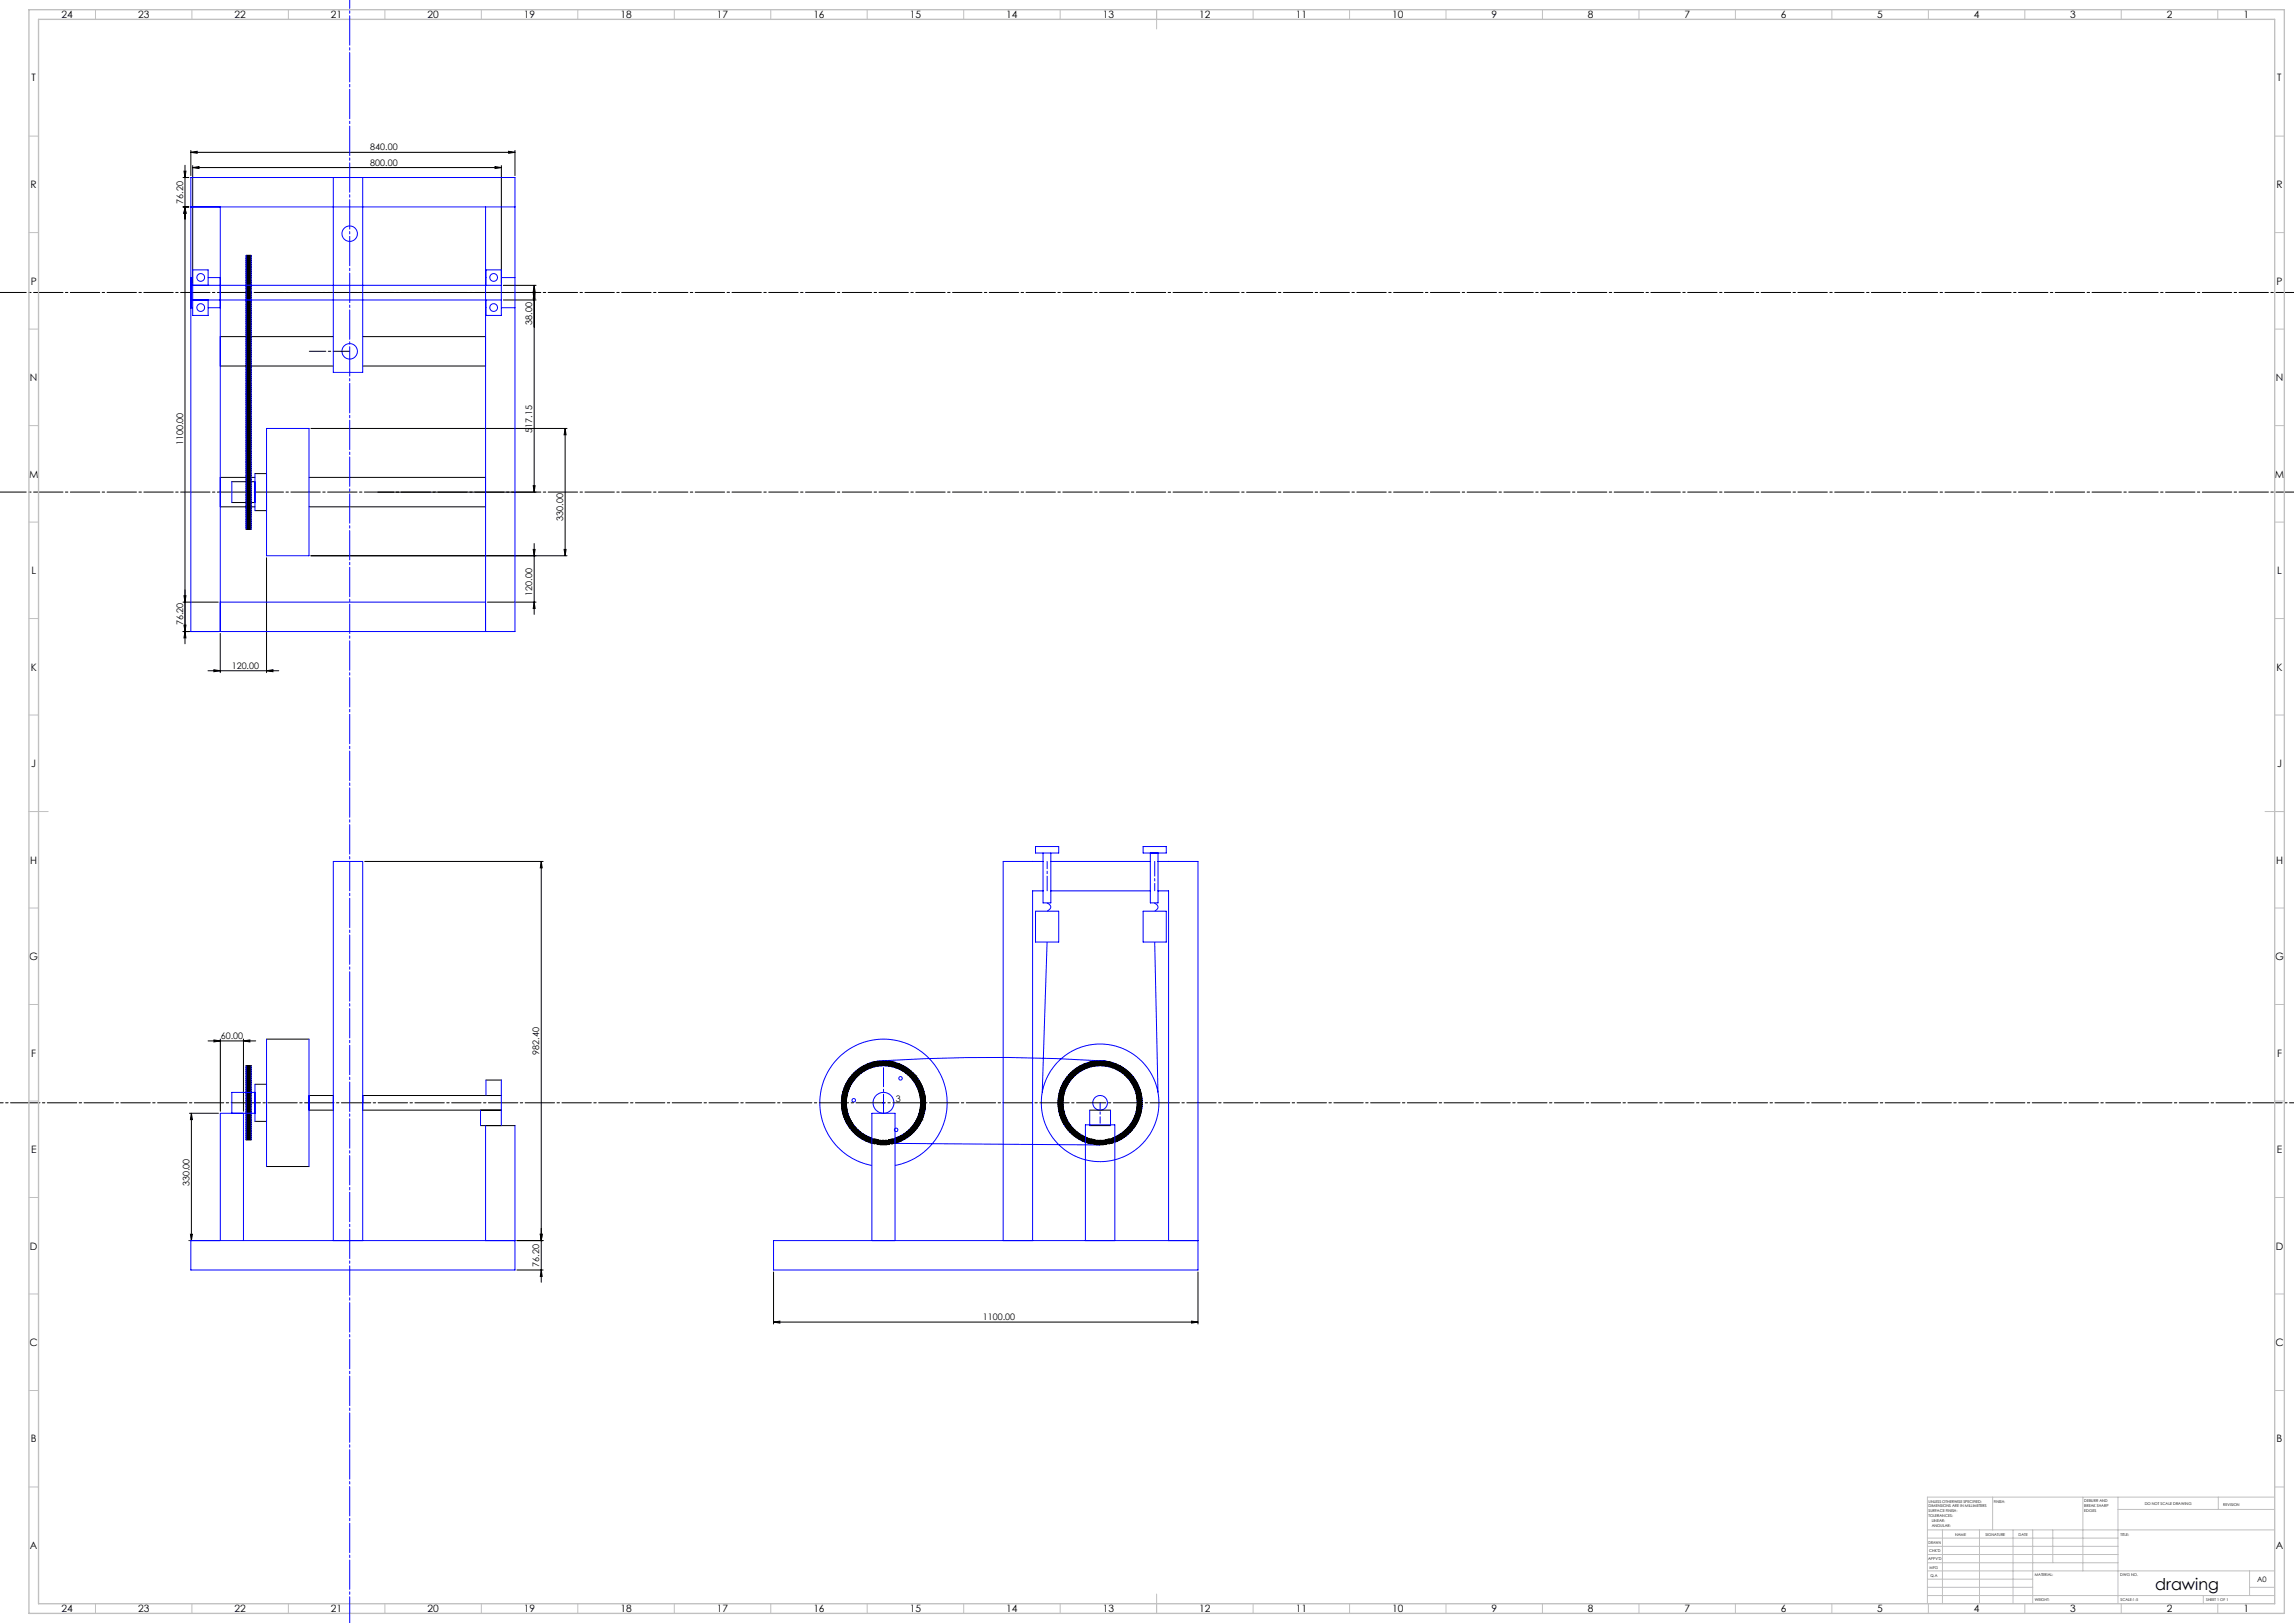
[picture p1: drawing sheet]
<svg xmlns="http://www.w3.org/2000/svg" width="1189mm" height="841mm" viewBox="0 0 1189 841" stroke-linecap="round" stroke-linejoin="round" font-family="sans-serif">
<defs><g id="words">
<text font-size="8.5" x="1117" y="824">drawing</text>
<g font-size="5.3">
<text x="32" y="9">24</text>
<text x="72" y="9">23</text>
<text x="122" y="9">22</text>
<text x="172" y="9">21</text>
<text x="222" y="9">20</text>
<text x="272" y="9">19</text>
<text x="322" y="9">18</text>
<text x="372" y="9">17</text>
<text x="422" y="9">16</text>
<text x="472" y="9">15</text>
<text x="522" y="9">14</text>
<text x="572" y="9">13</text>
<text x="622" y="9">12</text>
<text x="672" y="9">11</text>
<text x="722" y="9">10</text>
<text x="773" y="9">9</text>
<text x="823" y="9">8</text>
<text x="873" y="9">7</text>
<text x="923" y="9">6</text>
<text x="973" y="9">5</text>
<text x="1023" y="9">4</text>
<text x="1073" y="9">3</text>
<text x="1123" y="9">2</text>
<text x="1163" y="9">1</text>
<text x="16" y="42">T</text>
<text x="1180" y="42">T</text>
<text x="16" y="97">R</text>
<text x="1180" y="97">R</text>
<text x="16" y="147">P</text>
<text x="1180" y="147">P</text>
<text x="16" y="197">N</text>
<text x="1180" y="197">N</text>
<text x="15" y="247">M</text>
<text x="1179" y="247">M</text>
<text x="16" y="297">L</text>
<text x="1180" y="297">L</text>
<text x="16" y="347">K</text>
<text x="1180" y="347">K</text>
<text x="16" y="397">J</text>
<text x="1180" y="397">J</text>
<text x="16" y="447">H</text>
<text x="1180" y="447">H</text>
<text x="15" y="497">G</text>
<text x="1179" y="497">G</text>
<text x="16" y="547">F</text>
<text x="1180" y="547">F</text>
<text x="16" y="597">E</text>
<text x="1180" y="597">E</text>
<text x="16" y="647">D</text>
<text x="1180" y="647">D</text>
<text x="15" y="697">C</text>
<text x="1179" y="697">C</text>
<text x="16" y="747">B</text>
<text x="1180" y="747">B</text>
<text x="16" y="803">A</text>
<text x="1180" y="803">A</text>
<text x="32" y="835">24</text>
<text x="72" y="835">23</text>
<text x="122" y="835">22</text>
<text x="172" y="835">21</text>
<text x="222" y="835">20</text>
<text x="272" y="835">19</text>
<text x="322" y="835">18</text>
<text x="372" y="835">17</text>
<text x="422" y="835">16</text>
<text x="472" y="835">15</text>
<text x="522" y="835">14</text>
<text x="572" y="835">13</text>
<text x="622" y="835">12</text>
<text x="672" y="835">11</text>
<text x="722" y="835">10</text>
<text x="773" y="835">9</text>
<text x="823" y="835">8</text>
<text x="873" y="835">7</text>
<text x="923" y="835">6</text>
<text x="973" y="835">5</text>
<text x="1023" y="835">4</text>
<text x="1073" y="835">3</text>
<text x="1123" y="835">2</text>
<text x="1163" y="835">1</text>
</g>
<g font-size="4.7">
<text x="192" y="78">840.00</text>
<text x="192" y="86">800.00</text>
<text x="95" y="106" transform="rotate(-90 95 106)">76.20</text>
<text x="276" y="168" transform="rotate(-90 276 168)">38.00</text>
<text x="276" y="224" transform="rotate(-90 276 224)">517.15</text>
<text x="95" y="231" transform="rotate(-90 95 231)">1100.00</text>
<text x="292" y="270" transform="rotate(-90 292 270)">330.00</text>
<text x="276" y="309" transform="rotate(-90 276 309)">120.00</text>
<text x="95" y="324" transform="rotate(-90 95 324)">76.20</text>
<text x="120" y="347">120.00</text>
<text x="114" y="538">60.00</text>
<text x="280" y="546" transform="rotate(-90 280 546)">982.40</text>
<text x="464" y="571">3</text>
<text x="98" y="615" transform="rotate(-90 98 615)">330.00</text>
<text x="280" y="656" transform="rotate(-90 280 656)">76.20</text>
<text x="509" y="684">1100.00</text>
</g>
<text font-size="3.9" x="1170" y="820">A0</text>
<g font-size="2">
<text x="1000" y="779">UNLESS OTHERWISE SPECIFIED:</text>
<text x="1033" y="779">FINISH:</text>
<text x="1080" y="778">DEBURR AND</text>
<text x="1112" y="780">DO NOT SCALE DRAWING</text>
<text x="1000" y="781">DIMENSIONS ARE IN MILLIMETERS</text>
<text x="1000" y="784">SURFACE FINISH:</text>
<text x="1080" y="781">BREAK SHARP</text>
<text x="1080" y="783">EDGES</text>
<text x="1152" y="780">REVISION</text>
<text x="1000" y="786">TOLERANCES:</text>
<text x="1001" y="789">LINEAR:</text>
<text x="1001" y="791">ANGULAR:</text>
<text x="1013" y="796">NAME</text>
<text x="1029" y="796">SIGNATURE</text>
<text x="1046" y="796">DATE</text>
<text x="1099" y="796">TITLE:</text>
<text x="1000" y="800">DRAWN</text>
<text x="999" y="808">APPV'D</text>
<text x="1000" y="804">CHK'D</text>
<text x="1000" y="813">MFG</text>
<text x="1001" y="817">Q.A</text>
<text x="1055" y="817">MATERIAL:</text>
<text x="1099" y="817">DWG NO.</text>
<text x="1055" y="830">WEIGHT:</text>
<text x="1099" y="830">SCALE:1:5</text>
<text x="1143" y="830">SHEET 1 OF 1</text>
</g>
</g></defs>
<g fill="none" stroke="#000" stroke-width=".52">
<path d="M99 79l3-1v1zM99 78v13M99 79h168M264 78l3 1h-3zM267 78v13M95 92h3M95 89h1v3zM96 86v248M100 87l3-1v1zM100 86v61M100 87h160M257 86l3 1h-3z"/>
<path d="M260 86v61M95 107h3M96 107v4h-1zM128 132h2M128 133h2M128 134h2M128 135h2M128 136h2M128 137h2M128 138h2M128 139h2M128 140h2"/>
<path d="M128 133h.1M128 134h.1M128 135h.1M128 136h.1M128 137h.1M128 138h.1M128 139h.1M129 133h1M129 134h1M129 135h1M129 136h1M129 137h1"/>
<path d="M129 138h1M129 139h1M128 141h2M128 142h2M128 143h2M128 144h2M128 145h2M128 146h2M128 147h2M128 148h2M128 149h2M128 150h2"/>
<path d="M128 151h2M128 152h2M128 153h2M128 154h2M128 155h2M128 156h2M128 157h2M128 158h2M128 159h2M128 160h2M128 140h.1M128 141h.1"/>
<path d="M128 142h.1M128 143h.1M128 144h.1M128 145h.1M128 146h.1M128 147h.1M128 148h.1M128 149h.1M128 150h.1M128 151h.1M128 152h.1M128 153h.1"/>
<path d="M128 154h.1M128 155h.1M128 156h.1M128 157h.1M128 158h.1M128 159h.1M129 140h1M129 141h1M129 142h1M129 143h1M129 144h1M129 145h1"/>
<path d="M129 146h1M129 147h1M129 148h1M129 149h1M129 150h1M129 151h1M129 152h1M129 153h1M129 154h1M129 155h1M129 156h1M129 157h1"/>
<path d="M129 158h1M129 159h1M135 152h143M261 148h17M261 155h17M276 152h1v3zM277 148v107M277 148v3h-1zM277 152v3h-1zM114 174h59M128 161h2M128 162h2"/>
<path d="M128 163h2M128 164h2M128 165h2M128 166h2M128 167h2M128 168h2M128 169h2M128 170h2M128 171h2M128 172h2M128 173h2M128 174h2"/>
<path d="M128 175h2M128 176h2M128 177h2M128 178h2M128 179h2M128 180h2M128 160h.1M128 161h.1M128 162h.1M128 163h.1M128 164h.1M128 165h.1"/>
<path d="M128 166h.1M128 167h.1M128 168h.1M128 169h.1M128 170h.1M128 171h.1M128 172h.1M128 173h.1M128 174h.1M128 175h.1M128 176h.1M128 177h.1"/>
<path d="M128 178h.1M128 179h.1M129 160h1M129 161h1M129 162h1M129 163h1M129 164h1M129 165h1M129 166h1M129 167h1M129 168h1M129 169h1"/>
<path d="M129 170h1M129 171h1M129 172h1M129 173h1M129 174h1M129 175h1M129 176h1M129 177h1M129 178h1M129 179h1M188 174h64M114 190h59"/>
<path d="M128 181h2M128 182h2M128 183h2M128 184h2M128 185h2M128 186h2M128 187h2M128 188h2M128 189h2M128 190h2M128 191h2M128 192h2"/>
<path d="M128 193h2M128 194h2M128 195h2M128 196h2M128 197h2M128 198h2M128 199h2M128 200h2M128 180h.1M128 181h.1M128 182h.1M128 183h.1"/>
<path d="M128 184h.1M128 185h.1M128 186h.1M128 187h.1M128 188h.1M128 189h.1M128 190h.1M128 191h.1M128 192h.1M128 193h.1M128 194h.1M128 195h.1"/>
<path d="M128 196h.1M128 197h.1M128 198h.1M128 199h.1M129 180h1M129 181h1M129 182h1M129 183h1M129 184h1M129 185h1M129 186h1M129 187h1"/>
<path d="M129 188h1M129 189h1M129 190h1M129 191h1M129 192h1M129 193h1M129 194h1M129 195h1M129 196h1M129 197h1M129 198h1M129 199h1"/>
<path d="M188 190h64M128 201h2M128 202h2M128 203h2M128 204h2M128 205h2M128 206h2M128 207h2M128 208h2M128 209h2M128 210h2M128 211h2"/>
<path d="M128 212h2M128 213h2M128 214h2M128 215h2M128 216h2M128 217h2M128 218h2M128 219h2M128 220h2M128 200h.1M128 201h.1M128 202h.1"/>
<path d="M128 203h.1M128 204h.1M128 205h.1M128 206h.1M128 207h.1M128 208h.1M128 209h.1M128 210h.1M128 211h.1M128 212h.1M128 213h.1M128 214h.1"/>
<path d="M128 215h.1M128 216h.1M128 217h.1M128 218h.1M128 219h.1M129 200h1M129 201h1M129 202h1M129 203h1M129 204h1M129 205h1M129 206h1"/>
<path d="M129 207h1M129 208h1M129 209h1M129 210h1M129 211h1M129 212h1M129 213h1M129 214h1M129 215h1M129 216h1M129 217h1M129 218h1"/>
<path d="M129 219h1M128 221h2M128 222h2M128 223h2M128 224h2M128 225h2M128 226h2M128 227h2M128 228h2M128 229h2M128 230h2M128 231h2"/>
<path d="M128 232h2M128 233h2M128 234h2M128 235h2M128 236h2M128 237h2M128 238h2M128 239h2M128 240h2M128 220h.1M128 221h.1M128 222h.1"/>
<path d="M128 223h.1M128 224h.1M128 225h.1M128 226h.1M128 227h.1M128 228h.1M128 229h.1M128 230h.1M128 231h.1M128 232h.1M128 233h.1M128 234h.1"/>
<path d="M128 235h.1M128 236h.1M128 237h.1M128 238h.1M128 239h.1M129 220h1M129 221h1M129 222h1M129 223h1M129 224h1M129 225h1M129 226h1"/>
<path d="M129 227h1M129 228h1M129 229h1M129 230h1M129 231h1M129 232h1M129 233h1M129 234h1M129 235h1M129 236h1M129 237h1M129 238h1"/>
<path d="M129 239h1M161 222h133M293 222v3h-1zM293 222v66M114 247h18M120 250h12M128 245h2M128 241h2M128 242h2M128 243h2M128 244h2M128 246h2"/>
<path d="M128 247h2M128 248h2M128 249h2M128 250h2M128 251h2M128 252h2M128 253h2M128 254h2M128 255h2M128 256h2M128 257h2M128 258h2"/>
<path d="M128 259h2M128 260h2M128 240h.1M128 241h.1M128 242h.1M128 243h.1M128 244h.1M128 245h.1M128 246h.1M128 247h.1M128 248h.1M128 249h.1"/>
<path d="M128 250h.1M128 251h.1M128 252h.1M128 253h.1M128 254h.1M128 255h.1M128 256h.1M128 257h.1M128 258h.1M128 259h.1M129 240h1M129 241h1"/>
<path d="M129 242h1M129 243h1M129 244h1M129 245h1M129 246h1M129 247h1M129 248h1M129 249h1M129 250h1M129 251h1M129 252h1M129 253h1"/>
<path d="M129 254h1M129 255h1M129 256h1M129 257h1M129 258h1M129 259h1M132 245h6M160 247h92M196 255h82M276 252h1v3zM114 263h18M120 260h12"/>
<path d="M128 265h2M128 274h2M128 261h2M128 262h2M128 263h2M128 264h2M128 266h2M128 267h2M128 268h2M128 269h2M128 270h2M128 271h2"/>
<path d="M128 272h2M128 273h2M128 261h.1M128 262h.1M128 263h.1M128 264h.1M128 265h.1M128 266h.1M128 267h.1M128 268h.1M128 269h.1M128 270h.1"/>
<path d="M128 271h.1M128 272h.1M128 273h.1M128 274h.1M129 261h1M129 262h1M129 263h1M129 264h1M129 265h1M129 266h1M129 267h1M129 268h1"/>
<path d="M129 269h1M129 270h1M129 271h1M129 272h1M129 273h1M129 274h1M132 265h6M160 263h92M138 289v60M161 288h133M276 285h1v3zM277 282v36"/>
<path d="M292 285h1v3zM95 312h18M95 309h1v3zM253 312h25M277 312v3h-1zM95 324h1v3zM96 327v4h-1zM113 327h-18M114 328v21M108 348h36M111 347l3 1h-3zM138 348l3-1v1z"/>
<path d="M189 446h93M281 446v218M281 446v4h-1zM108 539h25M111 539h3l-3 1zM114 538v38M126 539h4v1zM126 538v38M138 538h22M128 552h2M128 553h2M128 554h2"/>
<path d="M128 555h2M128 556h2M128 557h2M128 558h2M128 559h2M128 560h2M128 553h.1M128 554h.1M128 555h.1M128 556h.1M128 557h.1M128 558h.1"/>
<path d="M128 559h.1M129 553h1M129 554h1M129 555h1M129 556h1M129 557h1M129 558h1M129 559h1M252 560h8M440 559h1M440 559h3M440 558h1"/>
<path d="M441 558h3M441 558h1M441 559h1M441 557h4M442 557h3M442 557h.1M442 556h4M443 556h4M443 560h-4M443 557h1M443 558h1M443 559h.1"/>
<path d="M443 556h1M443 559h-3M444 555h4M444 555h1M444 556h1M444 557h1M444 558h1M445 554h5M445 554h.1M446 553h5M446 553h6M446 554h1"/>
<path d="M446 555h1M446 556h1M447 553h.1M447 552h8M448 552h20M448 553h1M448 554h1M448 555h1M448 555h-5M449 552h.1M449 551h18M449 553h1"/>
<path d="M449 554h1M449 552h1M450 554h-6M450 551h16M451 553h1M451 551h1M451 552h1M452 550h12M452 553h1M452 551h1M452 552h1M453 550h10"/>
<path d="M454 551h1M454 552h1M455 550h.1M456 550h1M456 551h1M456 552h1M457 550h1M457 551h1M457 552h1M459 550h1M459 551h1M459 552h1"/>
<path d="M460 550h1M460 551h1M460 552h1M460 552h9M462 551h1M462 552h1M462 553h1M463 553h7M464 553h1M464 551h1M464 552h1M464 553h6"/>
<path d="M465 553h1M465 552h1M465 554h1M466 554h5M467 553h1M467 554h1M467 552h.1M467 555h1M468 555h4M468 555h5M468 553h1M468 554h1"/>
<path d="M468 555h1M469 556h.1M469 556h4M470 556h4M470 554h1M470 555h1M470 556h1M470 557h1M470 557h4M471 557h3M471 558h4M471 555h1"/>
<path d="M471 556h1M471 557h1M471 558h1M472 558h3M472 558h.1M472 559h4M473 557h1M473 558h1M473 559h1M473 560h3M475 558h.1M475 559h1"/>
<path d="M552 559h4M552 559h1M553 558h.1M553 558h3M553 558h4M554 557h3M554 557h4M554 558h1M554 559h1M554 557h1M555 556h3M555 556h4"/>
<path d="M555 560h-3M556 559h-4M556 556h1M556 557h1M556 558h1M556 558h.1M556 555h4M556 555h1M557 554h5M557 555h1M557 556h1M557 557h1"/>
<path d="M558 554h.1M558 553h6M558 553h7M559 554h1M559 555h1M559 556h.1M559 553h1M560 552h8M560 552h21M560 555h-4M560 553h1M560 554h1"/>
<path d="M560 555h1M561 552h.1M561 551h18M562 554h-5M562 551h17M562 553h1M562 554h1M562 552h1M564 553h.1M564 551h.1M564 552h.1M564 550h12"/>
<path d="M565 553h1M565 551h1M565 552h1M565 550h10M567 551h1M567 552h1M567 550h1M568 550h1M568 551h1M568 552h1M570 550h1M570 551h1"/>
<path d="M570 552h1M572 550h.1M572 551h.1M572 552h.1M573 552h8M573 550h.1M573 551h1M573 552h1M575 553h1M575 551h1M575 552h1M576 553h6"/>
<path d="M576 553h1M576 551h1M576 552h1M577 553h5M578 553h1M578 554h1M578 552h1M578 554h5M579 554h5M579 553h1M579 554h1M579 552h1"/>
<path d="M579 555h1M580 555h4M580 555h5M581 553h.1M581 554h1M581 555h1M581 556h1M581 556h5M582 556h4M583 554h.1M583 555h1M583 556h1"/>
<path d="M583 557h1M583 557h3M583 557h4M583 558h1M584 558h3M584 556h1M584 557h1M584 558h1M585 559h3M585 560h4M586 557h.1M586 558h1"/>
<path d="M586 559h1M587 558h1M587 559h1M98 577h15M99 577v66M99 577l1 3h-1zM128 562h2M128 568h2M128 575h2M128 561h2M128 563h2M128 564h2"/>
<path d="M128 565h2M128 566h2M128 567h2M128 569h2M128 570h2M128 571h2M128 572h2M128 573h2M128 574h2M128 576h2M128 577h2M128 578h2"/>
<path d="M128 579h2M128 580h2M128 560h.1M128 561h.1M128 562h.1M128 563h.1M128 564h.1M128 565h.1M128 566h.1M128 567h.1M128 568h.1M128 569h.1"/>
<path d="M128 570h.1M128 571h.1M128 572h.1M128 573h.1M128 574h.1M128 575h.1M128 576h.1M128 577h.1M128 578h.1M128 579h.1M129 560h1M129 561h1"/>
<path d="M129 562h1M129 563h1M129 564h1M129 565h1M129 566h1M129 567h1M129 568h1M129 569h1M129 570h1M129 571h1M129 572h1M129 573h1"/>
<path d="M129 574h1M129 575h1M129 576h1M129 577h1M129 578h1M129 579h1M132 562h6M160 568h13M160 575h13M188 568h72M188 575h72M436 571h3"/>
<path d="M436 572h3M436 570h3M436 573h3M436 569h3M436 574h3M436 575h3M436 568h3M437 576h2M437 567h.1M437 568h.1M437 569h.1M437 570h.1"/>
<path d="M437 571h.1M437 572h.1M437 573h.1M437 574h.1M437 575h.1M437 576h.1M437 566h2M437 577h.1M437 577h2M437 566h.1M437 577h3M437 566h3"/>
<path d="M437 565h3M437 578h3M437 565h.1M437 564h3M437 578h.1M437 579h3M437 564h.1M438 580h3M438 563h3M438 563h1M438 564h1M438 565h1"/>
<path d="M438 566h1M438 567h1M438 568h1M438 569h1M438 570h1M438 571h1M438 572h1M438 573h1M438 574h1M438 575h1M438 576h1M438 577h1"/>
<path d="M438 578h1M438 579h1M438 562h1M438 562h3M439 561h.1M439 561h3M439 568h-3M439 567h-3M439 560h3M439 567h-2M440 560h1M440 561h1"/>
<path d="M440 562h1M440 563h1M440 564h.1M440 565h.1M440 578h.1M440 579h.1M440 564h-2M441 560h1M441 561h1M474 560h.1M474 561h3M474 562h3"/>
<path d="M475 562h2M475 562h3M475 560h1M475 561h1M475 562h1M475 563h3M475 580h3M475 563h1M475 564h3M475 579h1M476 564h2M476 579h2"/>
<path d="M476 564h3M476 565h3M476 578h3M476 566h3M476 560h1M476 561h1M476 562h1M476 563h1M476 564h1M476 565h1M476 577h1M476 578h1"/>
<path d="M476 579h1M476 577h3M476 566h1M476 567h3M477 576h2M477 567h.1M477 567h2M477 576h.1M477 568h2M477 575h2M477 568h.1M477 568h3"/>
<path d="M477 575h.1M477 569h3M477 574h3M477 569h.1M477 574h.1M477 570h3M477 573h3M477 570h.1M477 571h3M477 572h3M477 573h.1M477 571h.1"/>
<path d="M477 572h.1M478 563h.1M478 564h.1M478 565h1M478 566h1M478 567h1M478 568h1M478 569h1M478 570h1M478 571h1M478 572h1M478 573h1"/>
<path d="M478 574h1M478 575h1M478 576h1M478 577h1M478 578h1M478 579h.1M478 579h-2M479 576h-2M479 575h-2M479 568h.1M479 569h1M479 570h1"/>
<path d="M479 571h1M479 572h1M479 573h1M479 574h1M479 575h.1M548 571h3M548 572h3M548 570h3M548 571h1M548 572h1M548 573h3M548 570h1"/>
<path d="M548 573h1M548 569h3M548 574h1M549 574h2M549 569h.1M549 569h2M549 575h.1M549 575h2M549 568h2M549 576h3M549 566h3M549 577h3"/>
<path d="M549 565h3M549 566h1M549 567h1M549 568h1M549 569h1M549 570h1M549 571h1M549 572h1M549 573h1M549 574h1M549 575h1M549 576h1"/>
<path d="M549 577h1M549 578h3M549 565h1M550 564h2M550 578h.1M550 579h2M550 564h.1M550 579h3M550 564h3M550 579h.1M550 580h3M550 563h.1"/>
<path d="M550 563h3M551 562h3M551 562h1M551 563h1M551 564h1M551 565h1M551 566h1M551 567h.1M551 568h.1M551 569h.1M551 570h.1M551 571h.1"/>
<path d="M551 572h.1M551 573h.1M551 574h.1M551 575h.1M551 576h.1M551 577h1M551 578h1M551 579h1M551 561h1M551 561h3M551 568h-2M551 567h-2"/>
<path d="M551 560h1M552 560h3M552 567h-3M552 560h1M552 561h1M552 562h1M552 563h1M552 579h1M553 564h-3M554 560h1M565 575h11M586 560h3"/>
<path d="M586 560h1M586 561h3M586 561h1M587 562h3M587 563h3M587 560h1M587 561h1M587 562h1M587 580h3M588 580h2M588 563h.1M588 564h3"/>
<path d="M588 579h.1M588 579h3M588 564h.1M588 578h.1M588 565h3M588 578h3M589 566h2M589 577h2M589 567h3M589 576h3M589 560h.1M589 561h.1"/>
<path d="M589 562h1M589 563h1M589 564h1M589 565h1M589 566h1M589 567h1M589 577h1M589 578h1M589 579h1M589 576h1M589 568h3M589 575h3"/>
<path d="M589 568h1M589 575h1M589 569h3M589 574h3M589 569h1M589 574h1M589 570h3M589 573h3M589 570h1M589 571h3M589 572h3M589 573h1"/>
<path d="M589 571h1M589 572h1M591 564h.1M591 565h.1M591 566h.1M591 567h.1M591 568h.1M591 569h.1M591 570h.1M591 571h.1M591 572h.1M591 573h.1"/>
<path d="M591 574h.1M591 575h.1M591 576h.1M591 577h.1M591 578h.1M591 579h-3M592 576h-3M592 575h-3M128 591h2M128 581h2M128 583h.1M128 582h2"/>
<path d="M128 583h2M128 584h2M128 585h2M128 586h2M128 587h2M128 588h2M128 589h2M128 590h2M128 580h.1M128 581h.1M128 582h.1M128 584h.1"/>
<path d="M128 585h.1M128 586h.1M128 587h.1M128 588h.1M128 589h.1M128 590h.1M129 583h1M129 580h1M129 581h1M129 582h1M129 584h1M129 585h1"/>
<path d="M129 586h1M129 587h1M129 588h1M129 589h1M129 590h1M132 581h6M249 583h18M438 580h1M438 581h3M438 581h1M439 582h3M439 582h.1"/>
<path d="M439 583h3M440 583h1M440 580h1M440 581h1M440 582h1M440 584h3M440 584h1M440 584h4M441 585h3M441 585h4M441 586h4M441 583h1"/>
<path d="M441 581h.1M441 582h1M441 584h1M441 585h1M442 586h.1M442 586h4M442 587h4M443 584h.1M443 585h1M443 586h1M443 587h1M443 587h4"/>
<path d="M443 588h5M444 588h.1M444 588h5M444 589h5M444 586h1M444 587h1M444 588h1M445 589h.1M445 589h6M446 590h5M446 587h1M446 588h1"/>
<path d="M446 589h1M446 590h1M447 590h7M447 590h8M448 588h.1M448 589h1M448 590h1M448 591h1M448 591h19M449 591h18M449 589h1M449 590h1"/>
<path d="M449 591h1M450 592h.1M451 592h14M451 590h1M451 591h1M451 592h1M452 592h12M452 591h1M452 592h1M453 593h.1M454 591h1M454 592h1"/>
<path d="M454 593h1M455 593h6M456 591h1M456 592h1M456 593h1M456 593h4M457 591h1M457 592h1M457 593h1M459 591h1M459 592h1M459 593h1"/>
<path d="M460 591h1M460 592h1M460 593h1M462 591h1M462 592h1M462 593h1M462 590h7M464 590h1M464 591h1M464 592h1M464 590h6M465 589h5"/>
<path d="M465 590h1M465 591h1M465 592h1M465 589h6M466 589h.1M467 589h4M467 589h1M467 590h1M467 591h1M467 588h5M468 588h5M468 588h1"/>
<path d="M468 589h1M468 590h1M469 590h-9M469 587h.1M470 587h4M470 587h1M470 588h1M470 589h1M470 586h4M470 586h1M471 586h3M471 586h4"/>
<path d="M471 585h4M471 585h1M471 586h1M471 587h1M471 588h1M472 585h3M472 584h3M472 584h.1M473 584h3M473 587h-4M473 584h1M473 585h1"/>
<path d="M473 586h1M473 587h.1M473 583h1M474 583h3M474 582h.1M474 582h3M475 581h3M475 583h1M475 581h1M475 582h1M475 584h1M475 585h.1"/>
<path d="M475 580h1M476 584h-3M476 583h.1M476 580h1M476 581h1M476 582h1M477 583h-4M478 580h.1M550 581h3M551 581h3M551 580h1M551 581h1"/>
<path d="M551 582h3M551 582h1M551 583h3M551 583h4M552 584h3M552 583h1M552 580h1M552 581h1M552 582h1M552 584h1M553 584h3M553 585h3"/>
<path d="M553 585h.1M553 585h4M554 586h3M554 583h1M554 582h.1M554 584h1M554 585h1M554 586h1M554 586h4M554 587h4M555 587h3M555 587h.1"/>
<path d="M555 587h5M556 588h4M556 584h.1M556 585h1M556 586h1M556 587h1M556 588h1M556 588h5M557 588h4M557 589h5M557 586h1M557 587h1"/>
<path d="M557 588h1M557 589h1M558 589h5M558 590h6M559 587h.1M559 588h1M559 589h1M559 590h1M559 590h7M559 590h9M560 589h1M560 590h1"/>
<path d="M560 591h1M561 591h19M561 591h18M562 589h.1M562 590h1M562 591h1M562 592h1M563 592h14M564 590h.1M564 591h.1M564 592h.1M564 592h12"/>
<path d="M565 583h11M565 591h1M565 592h1M565 593h1M567 591h1M567 592h1M567 593h1M567 593h6M568 591h1M568 592h1M568 593h1M568 593h4"/>
<path d="M570 591h1M570 592h1M570 593h1M572 591h.1M572 592h.1M572 593h.1M573 591h1M573 592h1M573 593h1M574 590h7M575 591h1M575 592h1"/>
<path d="M575 593h.1M576 590h1M576 591h1M576 592h1M577 590h5M577 589h6M578 590h1M578 591h1M578 592h.1M578 589h1M579 589h5M579 588h5"/>
<path d="M579 589h1M579 590h1M579 591h1M580 588h.1M581 588h4M581 588h1M581 589h1M581 590h1M581 590h-8M581 587h1M582 587h4M582 586h4"/>
<path d="M583 587h1M583 588h1M583 589h.1M583 586h1M583 586h4M583 585h4M584 585h3M584 585h4M584 585h1M584 586h1M584 587h1M584 588h.1"/>
<path d="M584 584h4M585 584h.1M585 584h3M585 587h-4M586 583h1M586 584h1M586 585h1M586 586h.1M586 583h3M586 582h1M586 582h3M587 582h2"/>
<path d="M587 581h.1M587 581h3M587 583h1M587 580h1M587 581h1M587 582h1M587 584h1M588 584h-3M589 583h-3M589 580h1M589 581h1M589 582h.1"/>
<path d="M138 604h22M99 640h1l-1 3zM280 640h1v3zM98 643h.1M268 658h14M281 658v3h-1zM282 643h-14M401 659v27M621 659v27M401 685h3v1zM401 685h220M618 685h3l-3 1z"/>
</g>
<g fill="none" stroke="#00f" stroke-width=".52">
<path d="M99 92h168v235h-168zM173 92v101h15v-101M99 107h168M114 107v220M252 107v220M128 132v142M130 132v142M99 144h1M99 159h1M100 148h160M100 155h160M108 148v-8h-8v23h8v-8"/>
<path d="M108 144h6M108 159h6M252 144h.1M252 159h.1M252 148v-8h8v23h-8v-8M260 144h7M260 159h7M138 222h22v66h-22zM120 250v10M132 245v20M114 312h138M537 439h12v3h-12z"/>
<path d="M592 439h12v3h-12zM541 446h-21v197M541 442v26h4v-26M545 446h51M596 442v26h4v-26M600 446h21v212h-220v-15h220M537 472h12v16h-12zM541 462h-6v181M543 468a2.2 2.2 0 0 1 2 2 2.2 2.2 0 0 1-2 2M545 462h51M592 472h12v16h-12zM598 468a2.2 2.2 0 0 1 2 2 2.2 2.2 0 0 1-2 2"/>
<path d="M600 462h6v181M543 488l-3 78M598 488l2 78M138 538v66M160 538v66M128 552v39M130 552v39M252 560v8M260 560v23M458 550a918 918 0 0 1 115 0M126 577v66M132 577h-18v66"/>
<path d="M132 562v19M132 566h-12v11M249 575v8M457 571h1M458 571v1M565 575v8M576 575v8M252 583v60M267 583v75h-168v-15h168M452 590a19 19 0 0 1-10-30 19 19 0 0 1 31 0 19 19 0 0 1-9 30M452 592a22 22 0 0 1-12-33 22 22 0 0 1 36 0 22 22 0 0 1-12 33M458 592l112 1"/>
<path d="M563 589a19 19 0 0 1-8-29 19 19 0 0 1 30 0 19 19 0 0 1-7 29M563 592a22 22 0 0 1-10-34 22 22 0 0 1 35 0 22 22 0 0 1-10 34M452 604a33 33 0 0 1-22-51 33 33 0 0 1 55 0 33 33 0 0 1-21 51M173 643v-197h15v197M452 643v-66h12v66M563 643v-60h15v60"/>
<circle cx="181" cy="121" r="4"/>
<circle cx="104" cy="159" r="2"/>
<circle cx="104" cy="144" r="2"/>
<circle cx="256" cy="159" r="2"/>
<circle cx="256" cy="144" r="2"/>
<circle cx="181" cy="182" r="4"/>
<circle cx="467" cy="559" r=".9"/>
<circle cx="443" cy="570" r=".9"/>
<circle cx="458" cy="571" r="5"/>
<circle cx="570" cy="571" r="30"/>
<circle cx="570" cy="571" r="4"/>
<circle cx="464" cy="585" r=".9"/>
</g>
<path d="M0 152h1189M0 255h1189M1189 571h-1189" fill="none" stroke="#000" stroke-width=".52" stroke-dasharray="15.2 1.3 1.3 1.3" stroke-dashoffset="5"/>
<path d="M181 182h-21" fill="none" stroke="#000" stroke-width=".52" stroke-dasharray="15.2 1.3 1.3 1.3" stroke-dashoffset="6.7"/>
<g fill="none" stroke="#c0c0c0" stroke-width=".52">
<path d="M49 5v5M99 5v5M149 5v5M199 5v5M249 5v5M299 5v5M349 5v5M399 5v5M449 5v5M499 5v5M549 5v5M599 5v10"/>
<path d="M649 5v5M699 5v5M749 5v5M799 5v5M849 5v5M899 5v5M949 5v5M999 5v5M1049 5v5M1099 5v5M1149 5v5M15 71h5"/>
<path d="M1179 71h5M15 121h5M1179 121h5M15 171h5M1179 171h5M15 221h5M1179 221h5M15 271h5M1179 271h5M15 321h5M1179 321h5M15 371h5"/>
<path d="M1179 371h5M15 421h10M1174 421h10M15 471h5M1179 471h5M15 521h5M1179 521h5M15 571h5M1179 571h5M15 621h5M1179 621h5M15 671h5"/>
<path d="M1179 671h5M15 721h5M1179 721h5M15 771h5M1033 776v17M1080 776v38M1098 776v55M1150 776v6M1179 771h5M1179 776h-180v55M999 793h180M999 797h99"/>
<path d="M1007 793v38M1026 793v38M1043 793v38M1054 793v38M1064 793v17M1098 782h81M999 810h99M999 806h99M999 801h99M999 818h55M999 814h180M1166 814v13"/>
<path d="M49 831v5M99 831v5M149 831v5M199 831v5M249 831v5M299 831v5M349 831v5M399 831v5M449 831v5M499 831v5M549 831v5M599 826v10"/>
<path d="M649 831v5M699 831v5M749 831v5M799 831v5M849 831v5M899 831v5M949 831v5M999 827h180M999 823h55M999 831v5M1049 831v5M1099 831v5"/>
<path d="M1142 827v4M1149 831v5M1166 823h13"/>
</g>
<path d="M15 5h1169v831h-1169zM20 10h1159v821h-1159z" fill="none" stroke="#c0c0c0" stroke-width=".7"/>
<path d="M181 841v-841" fill="none" stroke="#00f" stroke-width=".52" stroke-dasharray="15.2 1.3 1.3 1.3" stroke-dashoffset="5"/>
<path d="M458 577v-24" fill="none" stroke="#00f" stroke-width=".52" stroke-dasharray="15.2 1.3 1.3 1.3" stroke-dashoffset="5.3"/>
<path d="M570 571v11" fill="none" stroke="#00f" stroke-width=".52" stroke-dasharray="15.2 1.3 1.3 1.3" stroke-dashoffset="11.8"/>
<path d="M599 446v16M543 462v-16" fill="none" stroke="#00f" stroke-width=".52" stroke-dasharray="15.2 1.3 1.3 1.3" stroke-dashoffset="7.6"/>
<g fill="#000">
<path d="M99 79l3-1v1zM264 78l3 1h-3z"/>
<path d="M100 87l3-1v1zM257 86l3 1h-3z"/>
<path d="M96 107v4h-1zM95 89h1v3zM95 324h1v3zM96 107v4h-1z"/>
<path d="M293 222v3h-1zM292 285h1v3zM277 148v3h-1zM276 152h1v3zM277 152v3h-1zM276 252h1v3zM99 577l1 3h-1zM99 640h1l-1 3zM281 446v4h-1zM280 640h1v3z"/>
<path d="M276 285h1v3zM277 312v3h-1z"/>
<path d="M95 309h1v3zM96 327v4h-1z"/>
<path d="M111 347l3 1h-3zM138 348l3-1v1z"/>
<path d="M111 539h3l-3 1zM126 539h4v1zM401 685h3v1zM618 685h3l-3 1z"/>
<path d="M280 640h1v3zM281 658v3h-1z"/>
</g>
<use href="#words"/>
</svg>
